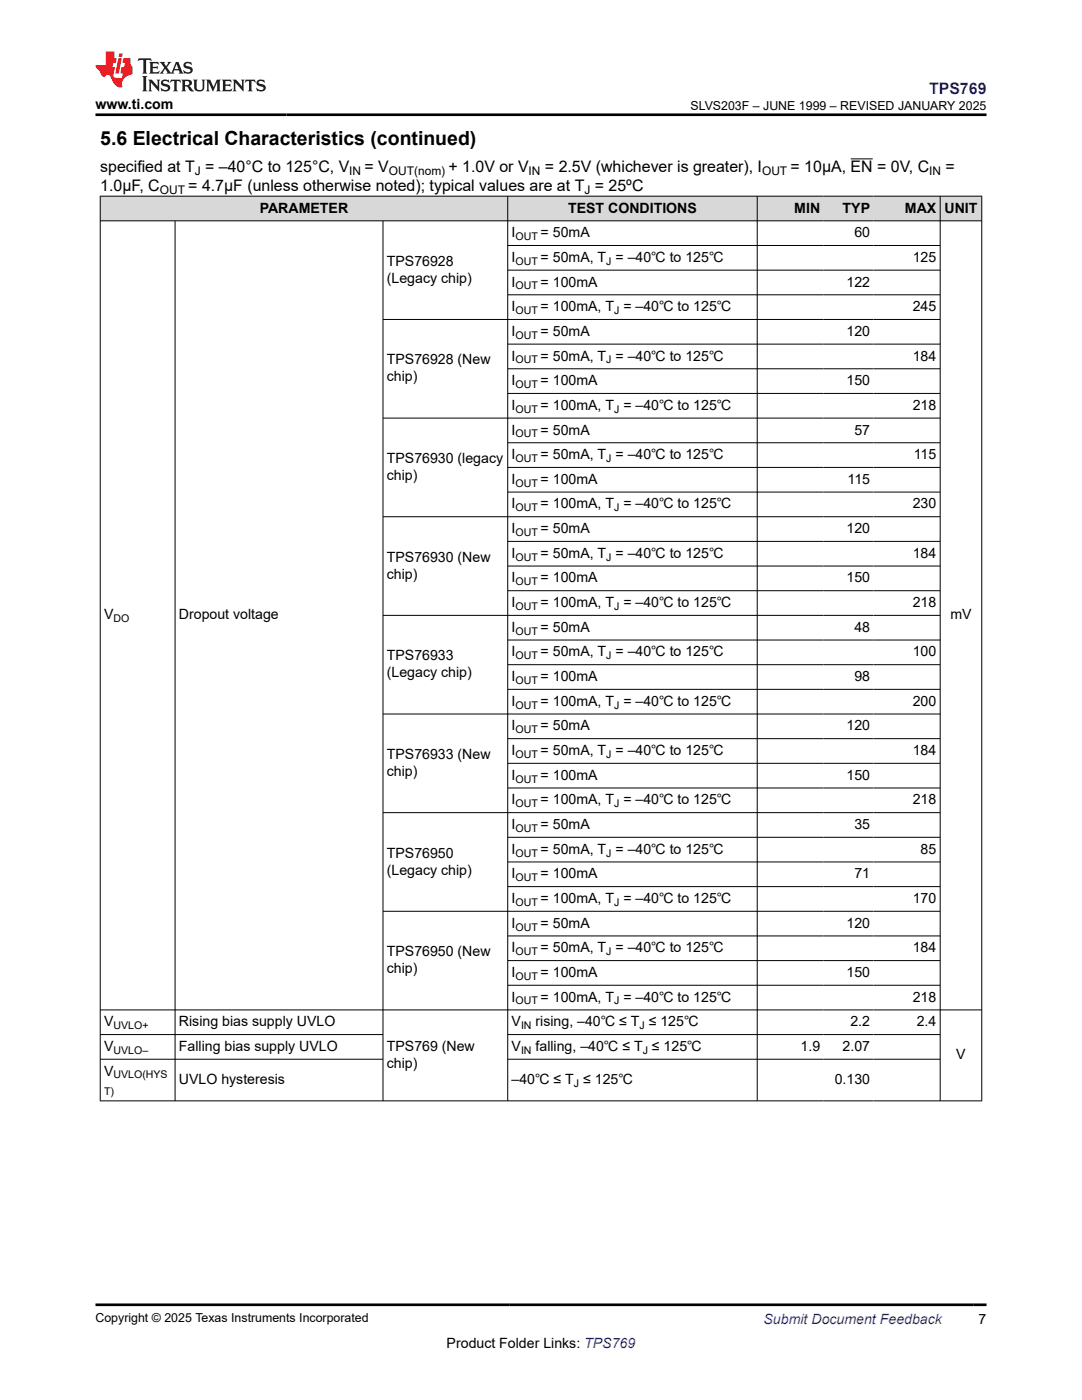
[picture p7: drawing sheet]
<svg xmlns="http://www.w3.org/2000/svg" width="216mm" height="279mm" viewBox="0 0 216 279" stroke-linecap="round" stroke-linejoin="round" font-family="sans-serif">
<defs><g id="words">
<text font-size="3.9" x="20" y="28.8">5.6 Electrical Characteristics (continued)</text>
<text font-size="3.2" fill="#00f" x="185.4" y="18.7">TPS769</text>
<g font-size="3.2">
<text x="20" y="34.3">specified at T = –40°C to 125°C, V</text>
<text x="72.7" y="34.3">= V</text>
<text x="89.5" y="34.3">+ 1.0V or V</text>
<text x="108.7" y="34.3">= 2.5V (whichever is greater), I</text>
<text x="157.8" y="34.3">= 10µA, EN = 0V, C</text>
<text x="188.7" y="34.3">=</text>
<text x="20" y="38.1">1.0µF, C</text>
<text x="37.6" y="38.1">= 4.7µF (unless otherwise noted); typical values are at T = 25ºC</text>
</g>
<g font-size="2.8">
<text x="19" y="21.8">www.ti.com</text>
<text x="51.8" y="42.4">PARAMETER</text>
<text x="102.1" y="47.3">I</text>
<text x="107.9" y="47.3">= 50mA</text>
<text x="113.3" y="42.4">TEST CONDITIONS</text>
<text x="158.5" y="42.4">MIN</text>
<text x="168.1" y="42.4">TYP</text>
<text x="170.5" y="47.3">60</text>
<text x="180.6" y="42.4">MAX</text>
<text x="188.5" y="42.4">UNIT</text>
<text x="77.2" y="53">TPS76928</text>
<text x="102.1" y="52.3">I</text>
<text x="107.9" y="52.3">= 50mA, T = –40℃ to 125℃</text>
<text x="182.1" y="52.3">125</text>
<text x="77.2" y="56.4">(Legacy chip)</text>
<text x="102.1" y="57.2">I</text>
<text x="107.9" y="57.2">= 100mA</text>
<text x="168.9" y="57.2">122</text>
<text x="102.1" y="62.1">I</text>
<text x="107.9" y="62.1">= 100mA, T = –40℃ to 125℃</text>
<text x="182.1" y="62.1">245</text>
<text x="102.1" y="67">I</text>
<text x="102.1" y="72">I</text>
<text x="107.9" y="67">= 50mA</text>
<text x="107.9" y="72">= 50mA, T = –40℃ to 125℃</text>
<text x="168.9" y="67">120</text>
<text x="182.1" y="72">184</text>
<text x="77.2" y="72.7">TPS76928 (New</text>
<text x="77.2" y="76.1">chip)</text>
<text x="102.1" y="76.9">I</text>
<text x="107.9" y="76.9">= 100mA</text>
<text x="168.9" y="76.9">150</text>
<text x="102.1" y="81.8">I</text>
<text x="107.9" y="81.8">= 100mA, T = –40℃ to 125℃</text>
<text x="182.1" y="81.8">218</text>
<text x="102.1" y="86.7">I</text>
<text x="107.9" y="86.7">= 50mA</text>
<text x="170.5" y="86.7">57</text>
<text x="77.2" y="92.4">TPS76930 (legacy</text>
<text x="77.2" y="95.8">chip)</text>
<text x="102.1" y="91.6">I</text>
<text x="107.9" y="91.6">= 50mA, T = –40℃ to 125℃</text>
<text x="182.3" y="91.6">115</text>
<text x="102.1" y="96.6">I</text>
<text x="102.1" y="101.5">I</text>
<text x="107.9" y="96.6">= 100mA</text>
<text x="107.9" y="101.5">= 100mA, T = –40℃ to 125℃</text>
<text x="169.1" y="96.6">115</text>
<text x="182.1" y="101.5">230</text>
<text x="102.1" y="106.4">I</text>
<text x="107.9" y="106.4">= 50mA</text>
<text x="168.9" y="106.4">120</text>
<text x="77.2" y="112.1">TPS76930 (New</text>
<text x="102.1" y="111.3">I</text>
<text x="107.9" y="111.3">= 50mA, T = –40℃ to 125℃</text>
<text x="182.1" y="111.3">184</text>
<text x="77.2" y="115.5">chip)</text>
<text x="102.1" y="116.2">I</text>
<text x="107.9" y="116.2">= 100mA</text>
<text x="168.9" y="116.2">150</text>
<text x="20.8" y="123.6">V</text>
<text x="35.7" y="123.6">Dropout voltage</text>
<text x="102.1" y="121.2">I</text>
<text x="107.9" y="121.2">= 100mA, T = –40℃ to 125℃</text>
<text x="182.1" y="121.2">218</text>
<text x="189.6" y="123.6">mV</text>
<text x="77.2" y="131.8">TPS76933</text>
<text x="102.1" y="126.1">I</text>
<text x="102.1" y="131">I</text>
<text x="107.9" y="126.1">= 50mA</text>
<text x="107.9" y="131">= 50mA, T = –40℃ to 125℃</text>
<text x="170.5" y="126.1">48</text>
<text x="182.1" y="131">100</text>
<text x="77.2" y="135.2">(Legacy chip)</text>
<text x="102.1" y="135.9">I</text>
<text x="107.9" y="135.9">= 100mA</text>
<text x="170.5" y="135.9">98</text>
<text x="102.1" y="140.8">I</text>
<text x="107.9" y="140.8">= 100mA, T = –40℃ to 125℃</text>
<text x="182.1" y="140.8">200</text>
<text x="102.1" y="145.8">I</text>
<text x="107.9" y="145.8">= 50mA</text>
<text x="168.9" y="145.8">120</text>
<text x="77.2" y="151.5">TPS76933 (New</text>
<text x="77.2" y="154.8">chip)</text>
<text x="102.1" y="150.7">I</text>
<text x="102.1" y="155.6">I</text>
<text x="107.9" y="150.7">= 50mA, T = –40℃ to 125℃</text>
<text x="107.9" y="155.6">= 100mA</text>
<text x="168.9" y="155.6">150</text>
<text x="182.1" y="150.7">184</text>
<text x="102.1" y="160.5">I</text>
<text x="107.9" y="160.5">= 100mA, T = –40℃ to 125℃</text>
<text x="182.1" y="160.5">218</text>
<text x="102.1" y="165.5">I</text>
<text x="107.9" y="165.5">= 50mA</text>
<text x="170.5" y="165.5">35</text>
<text x="77.2" y="171.1">TPS76950</text>
<text x="102.1" y="170.4">I</text>
<text x="107.9" y="170.4">= 50mA, T = –40℃ to 125℃</text>
<text x="183.7" y="170.4">85</text>
<text x="77.2" y="174.5">(Legacy chip)</text>
<text x="102.1" y="175.3">I</text>
<text x="107.9" y="175.3">= 100mA</text>
<text x="170.5" y="175.3">71</text>
<text x="102.1" y="180.2">I</text>
<text x="102.1" y="185.1">I</text>
<text x="107.9" y="180.2">= 100mA, T = –40℃ to 125℃</text>
<text x="107.9" y="185.1">= 50mA</text>
<text x="168.9" y="185.1">120</text>
<text x="182.1" y="180.2">170</text>
<text x="77.2" y="190.8">TPS76950 (New</text>
<text x="102.1" y="190.1">I</text>
<text x="107.9" y="190.1">= 50mA, T = –40℃ to 125℃</text>
<text x="182.1" y="190.1">184</text>
<text x="77.2" y="194.2">chip)</text>
<text x="102.1" y="195">I</text>
<text x="107.9" y="195">= 100mA</text>
<text x="168.9" y="195">150</text>
<text x="102.1" y="199.9">I</text>
<text x="107.9" y="199.9">= 100mA, T = –40℃ to 125℃</text>
<text x="182.1" y="199.9">218</text>
<text x="20.8" y="204.8">V</text>
<text x="20.8" y="209.7">V</text>
<text x="35.7" y="204.8">Rising bias supply UVLO</text>
<text x="35.7" y="209.7">Falling bias supply UVLO</text>
<text x="77.2" y="209.7">TPS769 (New</text>
<text x="102.1" y="204.8">V</text>
<text x="102.1" y="209.7">V</text>
<text x="106.9" y="204.8">rising, –40℃ ≤ T ≤ 125℃</text>
<text x="106.9" y="209.7">falling, –40℃ ≤ T ≤ 125℃</text>
<text x="159.7" y="209.7">1.9</text>
<text x="168.1" y="209.7">2.07</text>
<text x="169.7" y="204.8">2.2</text>
<text x="182.9" y="204.8">2.4</text>
<text x="20.8" y="214.7">V</text>
<text x="77.2" y="213.1">chip)</text>
<text x="190.8" y="211.4">V</text>
<text x="35.7" y="216.4">UVLO hysteresis</text>
<text x="102.1" y="216.4">–40℃ ≤ T ≤ 125℃</text>
<text x="166.6" y="216.4">0.130</text>
<text x="89.1" y="269">Product Folder Links: TPS769</text>
<text x="195.3" y="264.2">7</text>
</g>
<text font-size="2.8" fill="#00f" x="152.4" y="264.2">Submit Document Feedback</text>
<g font-size="2.5">
<text x="137.8" y="21.9">SLVS203F – JUNE 1999 – REVISED JANUARY 2025</text>
<text x="19" y="263.9">Copyright © 2025 Texas Instruments Incorporated</text>
</g>
<g font-size="2.4">
<text x="38.9" y="34.9">J</text>
<text x="69.7" y="34.9">IN</text>
<text x="77.6" y="34.9">OUT(nom)</text>
<text x="105.5" y="34.9">IN</text>
<text x="152.1" y="34.9">OUT</text>
<text x="185.4" y="34.9">IN</text>
<text x="31.9" y="38.7">OUT</text>
<text x="116.6" y="38.7">J</text>
</g>
<g font-size="2.1">
<text x="102.9" y="47.9">OUT</text>
<text x="102.9" y="52.8">OUT</text>
<text x="121" y="52.8">J</text>
<text x="102.9" y="57.8">OUT</text>
<text x="102.9" y="62.7">OUT</text>
<text x="122.5" y="62.7">J</text>
<text x="102.9" y="67.6">OUT</text>
<text x="102.9" y="72.5">OUT</text>
<text x="102.9" y="77.4">OUT</text>
<text x="121" y="72.5">J</text>
<text x="102.9" y="82.4">OUT</text>
<text x="122.5" y="82.4">J</text>
<text x="102.9" y="87.3">OUT</text>
<text x="102.9" y="92.2">OUT</text>
<text x="121" y="92.2">J</text>
<text x="102.9" y="97.1">OUT</text>
<text x="102.9" y="102">OUT</text>
<text x="102.9" y="107">OUT</text>
<text x="122.5" y="102">J</text>
<text x="102.9" y="111.9">OUT</text>
<text x="121" y="111.9">J</text>
<text x="102.9" y="116.8">OUT</text>
<text x="22.6" y="124.2">DO</text>
<text x="102.9" y="121.7">OUT</text>
<text x="122.5" y="121.7">J</text>
<text x="102.9" y="126.6">OUT</text>
<text x="102.9" y="131.6">OUT</text>
<text x="121" y="131.6">J</text>
<text x="102.9" y="136.5">OUT</text>
<text x="102.9" y="141.4">OUT</text>
<text x="122.5" y="141.4">J</text>
<text x="102.9" y="146.3">OUT</text>
<text x="102.9" y="151.3">OUT</text>
<text x="121" y="151.3">J</text>
<text x="102.9" y="156.2">OUT</text>
<text x="102.9" y="161.1">OUT</text>
<text x="122.5" y="161.1">J</text>
<text x="102.9" y="166">OUT</text>
<text x="102.9" y="170.9">OUT</text>
<text x="121" y="170.9">J</text>
<text x="102.9" y="175.9">OUT</text>
<text x="102.9" y="180.8">OUT</text>
<text x="102.9" y="185.7">OUT</text>
<text x="122.5" y="180.8">J</text>
<text x="102.9" y="190.6">OUT</text>
<text x="121" y="190.6">J</text>
<text x="102.9" y="195.5">OUT</text>
<text x="102.9" y="200.5">OUT</text>
<text x="122.5" y="200.5">J</text>
<text x="22.6" y="205.4">UVLO+</text>
<text x="104" y="205.4">IN</text>
<text x="127.6" y="205.4">J</text>
<text x="22.6" y="215.2">UVLO(HYS</text>
<text x="22.6" y="210.3">UVLO–</text>
<text x="104" y="210.3">IN</text>
<text x="128.2" y="210.3">J</text>
<text x="20.8" y="218.6">T)</text>
<text x="114.5" y="216.9">J</text>
</g>
</g></defs>
<g fill="#d8d8d8">
<path d="M20 39.1h175.9v5h-175.9z" fill-rule="evenodd"/>
<path d="M20.1 39.2h81.2v4.8h-81.2z" fill-rule="evenodd"/>
<path d="M101.4 39.2h49.6v4.8h-49.6z" fill-rule="evenodd"/>
<path d="M151.2 39.2h13.2v4.8h-13.2z" fill-rule="evenodd"/>
<path d="M164.4 39.2h9.9v4.8h-9.9z" fill-rule="evenodd"/>
<path d="M174.3 39.2h13.2v4.8h-13.2z" fill-rule="evenodd"/>
<path d="M187.7 39.2h8.1v4.8h-8.1z" fill-rule="evenodd"/>
</g>
<g fill="none" stroke="#000" stroke-width=".2">
<path d="M19.9 39.1h176.1M20 39.1v180.7M101.3 39.1v180.7M151.1 39.1v180.7M169.7 31.7h4.4M187.6 39.1v180.7M195.9 39.1v180.7M19.9 44.1h176.1M34.9 44.1v175.7M76.4 44.1v175.7M101.3 49h86.4M101.3 53.9h86.4"/>
<path d="M101.3 58.8h86.4M76.4 63.8h111.3M101.3 68.7h86.4M101.3 73.6h86.4M101.3 78.5h86.4M76.4 83.4h111.3M101.3 88.4h86.4M101.3 93.3h86.4M101.3 98.2h86.4M101.3 108h86.4M101.3 113h86.4M101.3 117.9h86.4"/>
<path d="M187.7 103.1h-111.3M101.3 127.7h86.4M101.3 132.7h86.4M101.3 137.6h86.4M187.7 122.8h-111.3M76.4 142.5h111.3M101.3 147.4h86.4M101.3 152.3h86.4M101.3 157.3h86.4M76.4 162.2h111.3M101.3 167.1h86.4M101.3 172h86.4"/>
<path d="M101.3 176.9h86.4M76.4 181.9h111.3M101.3 186.8h86.4M101.3 191.7h86.4M101.3 196.6h86.4M19.9 201.6h176.1M19.9 206.5h56.6M19.9 219.7h176.1M19.9 211.4h56.6M101.3 206.5h86.4M101.3 211.4h86.4"/>
</g>
<path d="M27.7 11.6l-.2 .6 .5-.2h.6v.1v2.2l-.2 .4h1l-.2-.4v-2.2v-.1h.5l.5 .2-.1-.6zM29.8 12.4l.2 .3v1.6l-.2 .4h1.9l.1-.6a1.08 1.08 0 0 1-1.3 .2v-.7h.6l.4 .2v-.7l-.4 .2h-.6v-.5l.2-.2a1 1 0 0 1 1 .3l-.1-.5zM31.8 12.4l1 1.1-1 1.2h.9l-.2-.2 .4-.8 .5 .8-.2 .2h1.6l-.2-.2 .1-.5h1l.1 .5-.1 .2h.9l-.2-.4-.8-1.9h-.5l-1 2.1-.8-1.1 .9-1h-.8l.2 .2-.5 .6-.3-.6 .1-.2zM35.2 12.8l.4 1h-.8zM36.8 12.5a.65 .65 0 0 0-.2 .7 .65 .65 0 0 0 .6 .5l.7 .1 .1 .3a.79 .79 0 0 1-.7 .4 .79 .79 0 0 1-.7-.5l.1 .7 .2-.1a.93 .93 0 0 0 1.1 0 .93 .93 0 0 0 .4-.9 1.46 1.46 0 0 0-1.2-.6l-.1-.3a1.09 1.09 0 0 1 1.2 .2l-.2-.6-.1 .1-.6-.2zM28.4 15.2l.2 .4v2.2l-.2 .4h1l-.2-.4v-2.2l.2-.4zM29.6 15.9l.2 .4v1.5l-.2 .4h.8l-.3-.4v-1.3l1.7 1.8v-2l.2-.4h-.8l.2 .2 .1 1.1-1.2-1.3zM32.3 16a.65 .65 0 0 0-.2 .8 .65 .65 0 0 0 .7 .4l.6 .2 .1 .2a.79 .79 0 0 1-.7 .4 .79 .79 0 0 1-.7-.5l.1 .7 .2-.1a.93 .93 0 0 0 1.1 .1 .93 .93 0 0 0 .4-1 1.46 1.46 0 0 0-1.2-.5l-.1-.4a1.09 1.09 0 0 1 1.2 .2l-.2-.6-.1 .1-.6-.1zM34.1 15.9l-.1 .6a.63 .63 0 0 1 .7-.3l.1 1.6-.3 .4h1l-.2-.4v-1.6a.66 .66 0 0 1 .8 .3l-.1-.6zM36.2 15.9l.2 .4v1.5l-.2 .4h.9l-.2-.2v-.7h.5l.1 .2a.79 .79 0 0 0 1.2 .6l-1-.9a.61 .61 0 0 0 .6-.6 .61 .61 0 0 0-.5-.7zM36.9 16.2h.2a.47 .47 0 0 1 .5 .1 .47 .47 0 0 1 .1 .5l-.2 .1-.6 .1zM38.5 15.9l.2 .2a2.27 2.27 0 0 0 .4 2 1.04 1.04 0 0 0 1.7-.7v-1.3l.2-.2h-.8l.2 .4v1.1a.6 .6 0 0 1-.6 .6 .6 .6 0 0 1-.6-.6v-1.1l.3-.4zM41.1 15.9l.2 .4v1.5l-.2 .4h.7l-.2-.4v-1.4l.9 1.9 .8-1.9v1.4l-.2 .4h1l-.3-.4v-1.5l.3-.4h-.8l-.7 1.5-.7-1.5zM44.3 15.9l.2 .4v1.5l-.2 .4h1.9l.1-.6a1.09 1.09 0 0 1-1.3 .2v-.7h.6l.4 .2v-.6l-.4 .2h-.6v-.6l.2-.1a1.01 1.01 0 0 1 1 .3l-.1-.6zM46.4 15.9l.3 .4v1.5l-.3 .4h.8l-.2-.4v-1.3l1.6 1.8v-2l.2-.4h-.7l.2 .2v1.1l-1.2-1.3zM49 15.9l-.1 .6a.63 .63 0 0 1 .8-.3v1.6l-.3 .4h1l-.2-.4v-1.6a.66 .66 0 0 1 .8 .3l-.1-.6zM51.4 16a.65 .65 0 0 0-.2 .8 .65 .65 0 0 0 .6 .4l.6 .2 .2 .2a.79 .79 0 0 1-.8 .4 .79 .79 0 0 1-.6-.5l.1 .7 .2-.1a.93 .93 0 0 0 1 .1 .93 .93 0 0 0 .5-1 1.46 1.46 0 0 0-1.3-.5l-.1-.4a1.09 1.09 0 0 1 1.3 .2l-.2-.6-.2 .1-.5-.1z" fill="#231f20"/>
<path d="M21.1 10.3v2.7h-2.1l.1 .4 .9 1a.95 .95 0 0 0 .9 .9 .59 .59 0 0 1 .6-.4 .59 .59 0 0 1 .5 .3l.4 .8a1.59 1.59 0 0 0 2.1 1.4 1.61 1.61 0 0 1 1-2.3l1-.3-.1-1.5a1.59 1.59 0 0 1-.4-1.7h-1.4l-.2 .9h.5l-.1 .9h-.5l-.2 .9v.3l.4 .1-.2 .9h-.6a.73 .73 0 0 1-1.1-.7l.3-1.5h-.5l.2-.9h.5l.2-.9h-.5v-1.3zM23.6 11.6l-.6 3.1h.7l.6-3.1zM23.8 10.7l-.1 .6h.7l.1-.6z" fill="#ed1c24"/>
<path d="M19 22.9h177.8M19 260.4h177.8" fill="none" stroke="#000" stroke-width=".53"/>
<use href="#words"/>
</svg>
